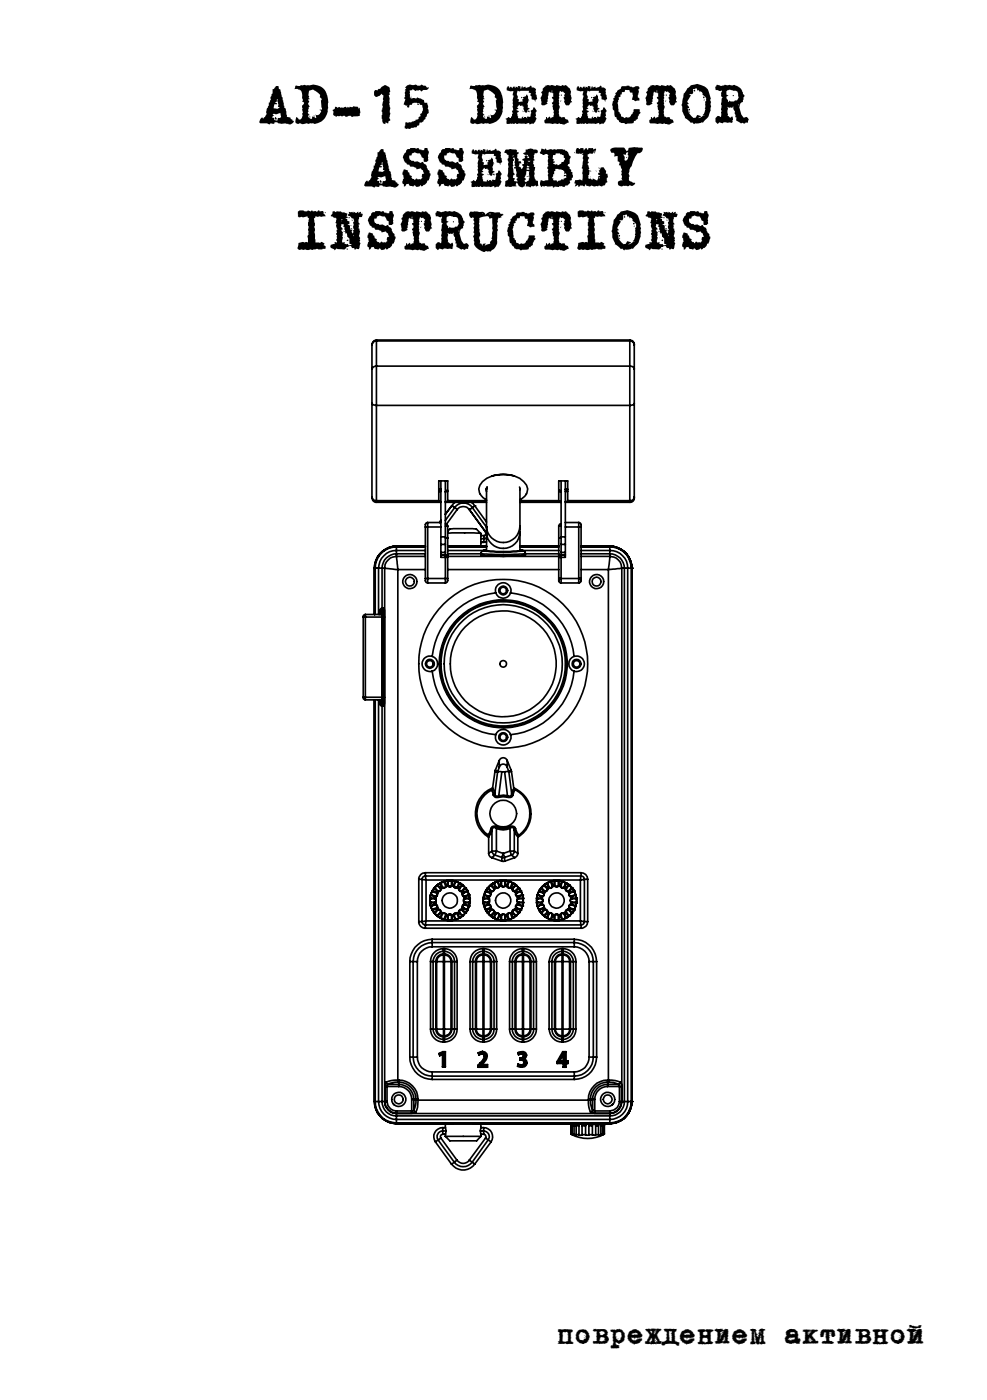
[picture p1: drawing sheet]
<svg xmlns="http://www.w3.org/2000/svg" width="148mm" height="210mm" viewBox="0 0 148 210" stroke-linecap="round" stroke-linejoin="round" font-family="sans-serif">
<defs><g id="words">
<g font-size="8.5">
<text x="38.8" y="18.6">AD-15 DETECTOR</text>
<text x="54.6" y="28.1">ASSEMBLY</text>
<text x="44.1" y="37.5">INSTRUCTIONS</text>
</g>
<text font-size="4.2" x="83.5" y="201.6">повреждением активной</text>
</g></defs>
<g fill="none" stroke="#000" stroke-width=".25">
<path d="M55.8 55.4v5.1M55.8 51.8v3.6M56.4 51a.77 .77 0 0 0-.6 .8M56.4 54.9a.64 .64 0 0 0-.6 .5M56.4 54.9v5.9M56.4 51.1a.66 .66 0 0 0-.6 .7M56.4 51.1v3.8M56.4 51v.1M56.4 51h38M56.4 54.9h38M56.4 51.1h38M94.4 51a.69 .69 0 0 1 .7 .8"/>
<path d="M94.4 54.9v5.9M94.4 54.9a.57 .57 0 0 1 .7 .5M94.4 51.1v3.8M94.4 51.1a.61 .61 0 0 1 .7 .7M94.4 51v.1M95.1 55.4v5.1M95.1 51.8v3.6M55.8 74.5v.1a.71 .71 0 0 0 .6 .7M55.8 60.5a.61 .61 0 0 0 .6 .3M55.8 60.5v14M55.8 74.5a.61 .61 0 0 0 .6 .6M56.4 60.8v14.3"/>
<path d="M56.4 75.1v.2M56.4 75.3h9.7M56.4 60.8h38M56.4 75.1h9.4M63.8 79h.3M63.8 79v7.8M64.1 78.4v.6M64.1 78.4h-.2l-.1 .2v.4M64.1 78.4h2M64.1 79h2M64.1 79v7.8M65.8 75.1v-3h1.3v3"/>
<path d="M65.8 75.1v.1h.3M65.8 73.7h.3M65.8 73.5h.3M65.8 73.4h.3M66.1 78.1l-.2 .3M66.1 72.1v8.4M66.8 78.6a.31 .31 0 0 1 .3 .3M66.8 78.9h.3M66.8 75.3h6.2M66.8 72.1v8.4M66.8 73.7h.3M67.1 73.5l-.2 .1-.1 .2"/>
<path d="M67.1 75.1v.1h-.3M67.1 80l4-.1 1 .1M67.1 79.7a1.04 1.04 0 0 1 1.2-.4h3l.8 .7M67.1 75.1h5.9M67.1 78.9v1.8M67.7 75.9l.5 .2M67.7 75.9h.1M67.7 75.9l-.9 1.2M68.2 76.1a1.62 1.62 0 0 1 2.6 .1M68.2 76.1l.3 .3M68.2 76.1l-1.4 2M68.3 75.3l-.6 .6"/>
<path d="M68.5 76.4a1.15 1.15 0 0 1 1.9 0M68.5 76.4l-1.5 2.2M70.4 76.4h.1M70.4 76.4l2.4 3.4M70.7 75.3l.5 .6M70.8 76.2l-.4 .2M70.8 76.2l2.2 2.9M71.2 75.9h.1M71.2 75.9l-.4 .3M71.2 75.9l1.8 2.4M72.8 79.8a.39 .39 0 0 1-.3 .6M72.8 79.8h.1"/>
<path d="M73 73.3v5.6M73 79.8v2.9M73 78.9a2.51 2.51 0 0 0 2.5 2.5 2.51 2.51 0 0 0 2.5-2.5M73 79.8a2.51 2.51 0 0 0 2.5 2.5 2.51 2.51 0 0 0 2.5-2.5M73 79.7l-.2 .1M73 78.9v.9M73 73.1l-.1 .2 .1 .4M73.1 73.1l-.1 .3M73.8 71.4a2.61 2.61 0 0 0-2 1.9 1.98 1.98 0 0 0 1.2 1.7M73.8 71.4a5.7 5.7 0 0 1 3.3 0M73.8 71.4a6.6 6.6 0 0 1 3.3 0M77.1 71.4a2.77 2.77 0 0 1 2 1.9l-.2 .8"/>
<path d="M77.9 73.1l.1 .1M77.9 73.4h.1M78 73.3v5.6M78 79.8v2.9M78 75.3h6.1M78 78.9v.9M78 75.1h5.8M79 74.1l-.3 .4-.7 .5M83.8 73.5l.2 .1 .1 .2M83.8 75.1v-3h1.3v3M83.8 75.1v.1h.3M83.8 78.9h.3"/>
<path d="M83.8 73.7h.3M83.8 78.9v1.8M84.1 78.6a.31 .31 0 0 0-.3 .3M84.1 72.1v8.4M84.8 75.3h9.6M84.8 73.7h.3M84.8 72.1v8.4M84.8 73.5h.3M84.8 73.4h.3M84.8 78.4h2M84.8 79h2M85.1 75.1v.1h-.3"/>
<path d="M85.1 75.1h9.3M86.8 78.4v.6M86.8 78.4l.3 .1v.5M86.8 79h.3M86.8 79v7.8M87.1 79v7.8M94.4 60.8v14.3M94.4 75.1v.2M95.1 74.5a.65 .65 0 0 1-.7 .8M95.1 60.5a.54 .54 0 0 1-.7 .3M95.1 60.5v14M95.1 74.5a.56 .56 0 0 1-.7 .6"/>
<path d="M54.5 92.6h.3M54.5 92.6v12M54.8 92.2v.4M54.8 92.2l-.3 .1v.3M54.8 92.2h2.5M54.8 92.6v12M54.8 92.6h2.5M56.2 85.2h.1M56.2 85.2v7M56.3 85.2h.5M56.3 85.2v7M56.8 85.2h.5"/>
<path d="M56.8 85.2v7M57 91.7v.2M57 91.5v.7M57 91.6l.1 .3h.2v.3M57 91.6v.6M57 91.5h.3M57 91.6h.3M57.3 91.5l.1-.2h.1l.1 1.3M57.3 91.5v1.1M57.3 91.6v1M57.3 91.6v.2M57.3 91.3h.3v1.3"/>
<path d="M57.3 92.6h.1M57.3 91.3h-.2l-.1 .2M57.3 85.2v6.1M57.3 92.6v12M57.3 85.2h.4M57.3 92.6h.3M57.6 92.6v12M57.6 92.6h.1M57.7 85.2l2 .2M57.7 85.2v80a1.81 1.81 0 0 0 1.7 1.8h32a1.81 1.81 0 0 0 1.8-1.8v-80M59.4 81.9a3.3 3.3 0 0 0-3.2 3.3M59.4 83.5l.3 1.9"/>
<path d="M59.4 83.5a1.81 1.81 0 0 0-1.7 1.7M59.4 83.1a2.17 2.17 0 0 0-2.1 2.1M59.4 82.6a2.71 2.71 0 0 0-2.6 2.6M59.4 82.6v.5M59.4 82v.6M59.4 82a3.2 3.2 0 0 0-3.1 3.2M59.4 81.9h.1M59.4 81.9h4.4M59.4 81.9v.1M59.4 83.1v.4M59.4 83.5h4.4M59.4 83.1h4.4"/>
<path d="M59.4 82.6h4.4M59.4 82h4.4M59.7 85.4h4.1M59.7 85.4v76.6M63.8 86.8h.3M63.8 86.8l.1 .5 .2 .1M64.1 86.8v.6M64.1 86.8h2.7M64.1 87.4h2.7M64.8 98.5a1.17 1.17 0 0 1 .8 1.1 1.17 1.17 0 0 1-.8 1.1M64.8 98.5a1.17 1.17 0 0 0-1.5 1.1 1.17 1.17 0 0 0 1.5 1.1M66.1 80.5v1.2"/>
<path d="M66.1 83.2h.7M66.1 80.5h.7M66.1 81.7v1.9h.7M66.1 81.7h.7M66.1 82.9h.7M66.1 83.3h.7M66.8 80.5v1.2M66.8 82.9v.3M66.8 86.8v.6M66.8 86.8h.3M66.8 83.6h.3M66.8 83.3a.31 .31 0 0 1 .3 .3"/>
<path d="M66.8 83.3v.3M66.8 80.7h.3M66.8 81.7v1.2M66.8 83.2v.1M66.8 83.6v3.2M67.1 83.5h.1M67.1 83.5h16.7M67.1 86.8v.5l-.3 .1M67.1 80.7v2.8M67.1 81.9h5.9M67.1 83.6v3.2M67.1 85.4h16.7"/>
<path d="M67.1 83.1h5M67.1 82.6h5.5M67.1 82h5.9M67.9 81.9h3.1M72.1 83v.3a31.6 31.6 0 0 0 6.7 0v-.3M72.1 80v.8M72.1 80.8v1.1M72.1 83a31.6 31.6 0 0 0 6.7 0M72.1 80.3l.4 .1M72.1 81.3h.4M72.1 80.8h.5M72.5 81.3h.1"/>
<path d="M72.5 80.4l.1 .4M72.6 82.6l.2 .1 2.7 .1-2.6-.1-.4-.1 .4-.1zM72.6 80.8l-.1 .5M72.6 82.5l-.4 .3-.1 .2M73 81.3h-.5M73 80.7l-.4 .1M74.3 88.9a10.8 10.8 0 0 0-9.5 9.6M74.3 88.9a1.17 1.17 0 0 0 1.1 .8 1.17 1.17 0 0 0 1.2-.8M74.3 88.9a1.17 1.17 0 0 1 1.1-1.5 1.17 1.17 0 0 1 1.2 1.5M76.6 88.9a10.7 10.7 0 0 1 9.5 9.6M78 82.5l.4 .1-2.9 .2M78 81.9h5.8"/>
<path d="M78 82h5.8M78.3 82.6h5.5M78.4 82.6l.3 .1 .1 .3M78.8 83.1h5M83.8 86.8h.3M83.8 83.6h.3M83.8 86.8l.1 .5 .2 .1M83.8 80.7v2.8M83.8 80.7h.3M83.8 83.6v3.2M83.8 83.5h.1M84.1 80.5v1.2"/>
<path d="M84.1 82.9v.3M84.1 86.8v.6M84.1 83.3v.3M84.1 83.3a.31 .31 0 0 0-.3 .3M84.1 83.2v.1M84.1 83.2h.7M84.1 80.5h.7M84.1 81.7h.7M84.1 81.7v1.2M84.1 83.6v3.2M84.1 82.9h.7M84.1 86.8h2.7"/>
<path d="M84.1 87.4h2.7M84.1 83.3h.7M84.8 80.5v1.2M84.8 81.7v1.9h-.7M86.1 98.5a1.18 1.18 0 0 0-.8 1.1 1.18 1.18 0 0 0 .8 1.1M86.1 98.5a1.17 1.17 0 0 1 1.5 1.1 1.17 1.17 0 0 1-1.5 1.1M86.8 86.8v.6M86.8 86.8h.3M87.1 86.8v.5l-.3 .1M87.1 81.9h4.3M87.1 85.4h4.1M87.1 83.5h4.3"/>
<path d="M87.1 83.1h4.3M87.1 82.6h4.3M87.1 82h4.3M91.2 85.4v76.6M91.4 81.9a3.3 3.3 0 0 1 3.4 3.3M91.4 83.5l-.2 1.9M91.4 83.5a1.81 1.81 0 0 1 1.8 1.7M91.4 83.1a2.17 2.17 0 0 1 2.2 2.1M91.4 82.6a2.65 2.65 0 0 1 2.7 2.6M91.4 82.6v.5M91.4 82v.6M91.4 82a3.2 3.2 0 0 1 3.3 3.2"/>
<path d="M91.4 81.9h.1M91.4 81.9v.1M91.4 83.1v.4M93.2 85.2l-2 .2M93.2 85.2h.4M93.6 85.2h.5M93.6 85.2v80M94.1 85.2h.6M94.1 85.2v80M94.7 85.2h.1M94.7 85.2v80M94.8 85.2h.1"/>
<path d="M94.8 85.2v80M54.5 104.6a.31 .31 0 0 0 .3 .4M54.5 104.6h.3M54.8 104.6v.4M54.8 105h2.5M54.8 104.6h2.5M56.2 105v60.2M56.3 105v60.2M56.8 105v60.2M57 104.9v.7M57 105v.5M57 105.6l.1 .3h.2"/>
<path d="M57 105.6h.3M57 105.5h.3M57.3 105v.2l-.3 .3M57.3 104.6v.9M57.3 104.6h.1M57.3 105.4v.1M57.3 105.9v59.3M57.3 104.6h.3M57.3 104.6v1M57.6 104.6v.5a.8 .8 0 0 1-.1 .8l-.2-.3M57.6 104.6h.1M57.6 104.6v1.3h-.3"/>
<path d="M64.8 100.7a10.8 10.8 0 0 0 9.5 9.5M73.7 118.5a3.9 3.9 0 0 0-.5 6.7M73.7 118.5l.3 .8M73.7 118.5l.2-.2 .3 .8M73.9 118.2a4.2 4.2 0 0 0-2.6 3.5 4.2 4.2 0 0 0 2 3.9M74 119.3l.3 .3h.6M74.2 119.1l-.2 .2M74.2 119.1l.1 .3h.5M74.2 115.7l-.4 2.7M74.2 115.7l.4 .1M74.3 115.6l-.1 .1M74.3 115.6l.3 .1"/>
<path d="M74.3 110.2a1.18 1.18 0 0 1 1.1-.8 1.18 1.18 0 0 1 1.2 .8M74.3 110.2a1.17 1.17 0 0 0 1.1 1.6 1.17 1.17 0 0 0 1.2-1.6M74.6 115.8l-.4 3.3M74.6 115.7v.1M74.8 119.4l.1 .2M74.8 119.4l.7-.1 .6 .1M74.9 119.6h1.2M74.9 115.1a.61 .61 0 0 1 .6-.5 .61 .61 0 0 1 .6 .5M74.9 114.1a.64 .64 0 0 1 .6-.4 .64 .64 0 0 1 .6 .4M74.9 115.1l-.3 .6M74.9 114.1v1M74.9 114.1l-.6 1.5"/>
<path d="M75.2 115.8h-.6M75.2 115.8l-.4 3.6M75.2 115.8h.5M75.7 115.8h.6M75.7 115.8l.4 3.6M76.1 115.1l.2 .6M76.1 114.1v1M76.1 114.1l.6 1.5M76.1 119.4v.2M76.3 115.7v.1M76.3 115.8l.4 3.3M76.7 115.6v.1"/>
<path d="M76.7 115.6l-.4 .1M76.7 115.7l-.4 .1M76.7 115.7l.3 2.6M76.7 119.1l-.2 .3h-.4M76.7 119.1l.2 .2M76.9 119.3l-.2 .3h-.6M77 118.2a4.2 4.2 0 0 1 2.6 3.5 4.2 4.2 0 0 1-2 3.9M77 118.3l.2 .2-.3 .8M77 118.3l-.3 .8M77.2 118.4a4 4 0 0 1 .5 7M86.1 100.7a10.7 10.7 0 0 1-9.5 9.5M62.8 138.2a.96 .96 0 0 0 1 1"/>
<path d="M62.8 138.2h.5M62.8 131.9h.5M62.8 131.9v6.3M63.3 131.9l.6 .1M63.3 138.2l.1 .4 .4 .1M63.3 131.9v6.3M63.8 131.4l.1 .6M63.8 131.4l-.4 .1-.1 .4M63.8 130.9a.96 .96 0 0 0-1 1M63.8 130.9v.5M63.8 138.7v.5M63.8 138.7h23.3"/>
<path d="M63.8 131.4h23.3M63.8 130.9h23.3M63.8 139.2h23.3M63.9 138.1l-.1 .6M63.9 138.1l-.6 .1M63.9 138.1h23.1M63.9 132v6.1M63.9 132h23.1M64.5 134.7h.7M64.5 135.4l.1 .5M64.5 135.4h.7M64.5 134.7v.1"/>
<path d="M64.5 134.7h.1M64.5 135.4h.1M64.5 134.7v.7M64.5 134.8v.5M64.5 134.8h.1M64.5 134.8h.8M64.5 135.3h.8M64.5 135.3h.1M64.5 135.3v.1M64.6 134.3l-.1 .4M64.6 134.3l.7 .2M64.6 135.9l.1 .1"/>
<path d="M64.6 134.3h.1M64.6 135.9h.1M64.6 135.9l.2 .7M64.7 136v.2l.1 .2M64.7 136h.1M64.7 134.2l.6 .3M64.7 134.2h.1M64.7 134.2l-.1 .1M64.8 136.4h.1M64.8 133.7l-.1 .2v.3M64.8 133.7h.1M64.8 133.7l.7 .3"/>
<path d="M64.8 136.6l.3 .3M64.8 133.6l.7 .3M64.8 133.6v.1M64.8 136.4v.2M64.8 136.6h.1M64.8 133.6h.1M64.8 133.6l-.2 .7M65.1 133.2l-.3 .4M65.1 133.2l.5 .6M65.1 136.9l.1 .1M65.1 136.9h.1M65.1 133.2h.1"/>
<path d="M65.1 136.9l.5 .5M65.2 133.2l.5 .5M65.2 133.2h.1M65.2 137l.3 .3M65.2 137h.1M65.2 133.2h-.1M65.2 135.4l.1 .2M65.2 134.7h.1M65.2 134.7l.1 .1M65.2 135.4h.1M65.3 135.4v.2M65.3 134.7a.51 .51 0 0 1 0 .7"/>
<path d="M65.3 135.3v.1M65.3 134.8l.1 .2-.1 .3M65.3 134.7v.1M65.3 134.8h.1M65.3 135.3h.1M65.3 135.6h.1M65.3 134.5l-.1 .2M65.3 135.6v.1M65.3 135.3l-.1 .1M65.3 135.6l-.7 .3M65.3 134.5v.1M65.3 135.6a.46 .46 0 0 1 .3 .6"/>
<path d="M65.3 134.6v.1M65.3 135.7l.2 .3v.1M65.3 135.7l-.6 .3M65.3 134.5h.1M65.3 135.7h.1M65.5 136.1l.1 .1M65.5 134v.3l-.2 .2M65.5 136.1h.1M65.5 136.1l-.7 .3M65.5 134h.1M65.5 133.9h.1M65.5 136.3l.1 .1"/>
<path d="M65.5 133.9v.1M65.5 136.1v.2M65.5 136.3l-.7 .3M65.5 132.8l-.3 .4M65.5 132.8h.1M65.5 132.8l.6 .5M65.5 137.3h.1M65.5 137.3l.1 .1M65.6 136.2l.1 .2M65.6 133.9a.51 .51 0 0 1-.3 .7M65.6 133.9l-.1 .1M65.6 136.2l-.1 .1"/>
<path d="M65.6 133.8l-.1 .1M65.6 136.4h.1M65.6 136.4l-.5 .5M65.6 132.7l.5 .5M65.6 137.4l.4 .3M65.6 132.7l-.1 .1M65.6 132.7h.1M65.6 137.4h.1M65.6 132.7l-.5 .5M65.6 133.8h.1M65.7 136.4a.48 .48 0 0 1 .4 .5M65.7 133.8l-.1 .1"/>
<path d="M65.7 136.4h.1M65.7 136.4h-.1M65.7 133.7v.1M65.7 136.4l.3 .2 .1 .2M65.7 133.7h.1M65.7 136.4l-.5 .6M65.7 133.7l-.1 .1M66 132.5l-.4 .2M66 132.5l.3 .6M66 137.7h.1M66 132.5h.1M66 137.7l.6 .3"/>
<path d="M66.1 133.3l-.1 .3-.3 .1M66.1 136.8v.1M66.1 133.3h.1M66.1 136.8h.1M66.1 136.8l-.6 .5M66.1 137.7l.5 .2M66.1 137.7h.1M66.1 132.5l.3 .6M66.1 132.5h.1M66.1 136.9l.2 .1M66.1 133.3a.48 .48 0 0 1-.4 .5M66.1 133.2v.1"/>
<path d="M66.1 136.9l-.5 .5M66.1 136.9h.1M66.3 133.1l-.2 .1M66.3 133.1v.1M66.3 137h.1M66.3 133.1h.1M66.3 137l-.3 .7M66.3 137a.46 .46 0 0 1 .7 .2M66.3 133.2l-.2 .1M66.4 137h.3l.2 .2M66.4 133.1l-.1 .1M66.4 137l-.3 .7"/>
<path d="M66.4 137h.1M66.4 133.1h.1M66.6 137.9h.1M66.6 132.3h-.3l-.2 .2M66.6 132.3h.1M66.6 132.3l.3 .7M66.6 137.9v.1M66.6 132.2l.3 .7M66.6 138h.5M66.6 132.2v.1M66.6 132.2h.1M66.6 138h.1"/>
<path d="M66.6 132.2l-.6 .3M66.9 137.2h.1M66.9 133l-.3 .2-.2-.1M66.9 137.2l-.3 .7M66.9 133h.1M66.9 137.2v.1M66.9 137.3h.2M66.9 132.9h.1M66.9 132.9v.1M66.9 137.3l-.3 .7M67 137.2l.1 .1M67 132.9a.51 .51 0 0 1-.7 .3"/>
<path d="M67 132.9l-.1 .1M67 137.2l-.1 .1M67.1 137.3a.51 .51 0 0 1 .7 0M67.1 132.9h-.1M67.1 132.9a.51 .51 0 0 0 .7 0M67.1 137.3h.1M67.1 132.9h.1M67.1 132.8l-.2 .1M67.1 132.8l.1 .1M67.1 132.1l-.5 .1M67.1 132.1v.7M67.1 137.3v.7"/>
<path d="M67.1 132.1h.1M67.1 138h.1M67.1 138h.7M67.1 132.1h.7M67.1 132.8v.1M67.2 137.3l.2-.1 .3 .1M67.2 132.9l.2 .1 .3-.1M67.2 132.1h.5M67.2 132.9h.1M67.2 132.1v.8M67.2 132.1h.1M67.2 138h.5"/>
<path d="M67.2 138h.1M67.2 137.3v.7M67.2 137.3h.1M67.2 137.3h-.1M67.2 138h-.1M67.7 137.3h.1M67.7 132.9h.1M67.7 132.1h.1M67.7 132.1v.8M67.7 137.3v.7M67.7 138h.1M67.8 132.9h.2"/>
<path d="M67.8 132.8v.1M67.8 132.8l.2 .1M67.8 137.3h.1M67.8 132.8l-.1 .1M67.8 137.3v.7M67.8 132.1l.5 .1M67.8 132.1h-.1M67.8 132.1h.1M67.8 138h.1M67.8 132.1v.7M68 137.2l-.2 .1M68 132.9a.46 .46 0 0 0 .6 .3"/>
<path d="M68 132.9l.1 .1M68 137.3h-.2M68 137.2v.1M68 137.3l.3 .7M68 132.9h.1M68.1 137.2h-.1M68.1 133l.1 .1h.3M68.1 137.2l.2 .7M68.1 137.2h.1M68.1 133h.1M68.1 137.2l-.1 .1M68.3 132.2l-.3 .7"/>
<path d="M68.3 138h-.5M68.3 132.2v.1M68.3 132.2h.1M68.3 138h.1M68.3 132.2l.6 .3M68.3 132.3h.3l.2 .2M68.3 132.3l-.2 .7M68.3 132.3h.1M68.3 137.9v.1M68.3 137.9h.1M68.5 137h-.2l-.2 .2M68.5 133.1l.1 .1"/>
<path d="M68.5 137h.1M68.5 137l.3 .7M68.5 133.1h.1M68.5 133.1h.2M68.5 137h.2M68.6 133.2l.2 .1M68.6 137a.42 .42 0 0 0-.6 .2M68.6 137h-.1M68.6 137h.1M68.7 133.1l-.1 .1M68.7 133.1l.1 .1M68.7 137l.2 .7"/>
<path d="M68.8 133.3a.48 .48 0 0 0 .5 .5M68.8 136.9l-.2 .1M68.8 133.3h.1M68.8 136.9h.1M68.8 137.7l-.5 .2M68.8 137.7h.1M68.8 132.5h.1M68.8 132.5l-.3 .6M68.8 136.9l-.1 .1M68.8 133.2v.1M68.8 136.9l.5 .5M68.8 133.3l.1 .3 .3 .1"/>
<path d="M68.8 136.8v.1M68.8 136.8l.6 .5M68.8 136.8h.1M68.9 132.5l-.2 .6M68.9 132.5l.4 .2M68.9 132.5h.1M68.9 137.7h.1M68.9 137.7l-.6 .3M69.2 133.7l.1 .1M69.2 136.4l-.3 .2-.1 .2M69.2 136.4h.1M69.2 136.4l.5 .6"/>
<path d="M69.2 133.7h.1M69.3 133.8l.1 .1M69.3 136.4a.48 .48 0 0 0-.5 .5M69.3 136.4h-.1M69.3 136.4h.1M69.3 133.8h.1M69.3 132.7l-.5 .5M69.3 136.4l.5 .5M69.3 137.4l-.4 .3M69.3 132.7l.1 .1M69.3 132.7h.1M69.3 137.4h.1"/>
<path d="M69.3 132.7l.5 .5M69.4 133.9a.46 .46 0 0 0 .2 .7M69.4 136.2l-.1 .2M69.4 133.9v.1M69.4 137.3h.1M69.4 132.8l.3 .4M69.4 132.8l-.6 .5M69.4 132.8h.1M69.4 136.2v.1M69.4 137.3l-.1 .1M69.4 136.1v.1M69.4 134v.2l.2 .3"/>
<path d="M69.4 134h.1M69.4 136.1l.7 .3M69.4 136.1h.1M69.4 136.3l-.1 .1M69.4 133.9h.1M69.4 136.1v.2M69.4 136.3l.7 .3M69.6 135.7l-.2 .3v.1M69.6 134.5v.1M69.6 134.5h.1M69.6 135.7h.1M69.6 135.7l.7 .3"/>
<path d="M69.6 134.6v.1M69.6 135.6a.42 .42 0 0 0-.2 .6M69.6 135.6v.1M69.6 135.6h.1M69.6 134.7a.51 .51 0 0 0 0 .7M69.6 135.4v.2M69.6 134.7v.1M69.6 134.8l-.1 .2 .1 .3M69.6 135.3v.1M69.6 135.3h.8M69.6 135.3h.1M69.6 134.8h.1"/>
<path d="M69.6 134.8h.8M69.6 134.7h.1M69.6 135.4h.1M69.6 135.3l.1 .1M69.7 134.5v.2M69.7 134.5l-.1 .1M69.7 135.6l-.1 .1M69.7 135.6l.6 .3M69.7 137l-.3 .3M69.7 137h.1M69.7 133.2h.1M69.7 133.2l-.5 .5"/>
<path d="M69.7 135.4v.2M69.7 134.7l-.1 .1M69.7 135.4h.7M69.7 134.7h.7M69.8 133.2l-.5 .6M69.8 133.2l.3 .4M69.8 136.9l-.1 .1M69.8 136.9h.1M69.8 133.2h.1M69.8 136.9l-.5 .5M70.1 133.7l.2 .5M70.1 133.7l-.7 .3"/>
<path d="M70.1 133.7h.1M70.1 136.4h.1M70.1 136.6l-.3 .3M70.1 133.6l-.7 .3M70.1 136.4v.2M70.1 133.6v.1M70.1 136.6h.1M70.1 133.6h.1M70.1 133.6l.2 .7M70.3 134.2h.1M70.3 134.2l-.7 .3M70.3 136l-.1 .2-.1 .2"/>
<path d="M70.3 136h.1M70.3 134.2v.1M70.3 134.3l.1 .4M70.3 134.3l-.6 .2M70.3 135.9v.1M70.3 135.9h.1M70.3 134.3h.1M70.3 135.9l-.2 .7M70.4 134.8v.5M70.4 135.3h.1M70.4 134.8h.1M70.4 135.3v.1"/>
<path d="M70.4 135.4l-.1 .5M70.4 134.7v.1M70.4 134.7h.1M70.4 135.4h.1M70.4 134.7v.7M72.5 135.4l.1 .5M72.5 134.7v.1M72.5 134.7v.7M72.5 134.7h.1M72.5 135.4h.1M72.5 134.7h.7M72.5 135.4h.7"/>
<path d="M72.5 134.8v.5M72.5 134.8h.1M72.5 134.8h.8M72.5 135.3h.8M72.5 135.3h.1M72.5 135.3v.1M72.6 134.3l-.1 .4M72.6 134.3l.6 .2M72.6 135.9v.1M72.6 134.3h.1M72.6 135.9h.1M72.6 135.9l.2 .7"/>
<path d="M72.6 134.2l.7 .3M72.6 134.2h.1M72.6 136l.2 .4M72.6 136h.1M72.6 134.2v.1M72.8 133.7l-.2 .5M72.8 133.7h.1M72.8 133.7l.7 .3M72.8 136.4h.1M72.8 136.6l.3 .3M72.8 133.6l.7 .3M72.8 133.6v.1"/>
<path d="M72.8 136.4v.2M72.8 136.6h.1M72.8 133.6h.1M72.8 133.6l-.2 .7M73.1 133.2l-.3 .4M73.1 133.2l.5 .6M73.1 136.9l.1 .1M73.1 136.9h.1M73.1 133.2h.1M73.1 136.9l.5 .5M73.2 133.2l.5 .5M73.2 133.2h.1"/>
<path d="M73.2 137l.4 .3M73.2 137h.1M73.2 134.7h.1M73.2 135.4v.2M73.2 135.4h.1M73.2 134.7l.1 .1M73.2 133.2h-.1M73.2 134.5v.2M73.2 134.5l.1 .1M73.2 135.6h.1M73.2 135.6l.1 .1M73.2 135.6l-.6 .3"/>
<path d="M73.3 135.4v.2M73.3 134.7a.51 .51 0 0 1 0 .7M73.3 135.3v.1M73.3 134.8l.1 .2-.1 .3M73.3 134.7v.1M73.3 134.8h.1M73.3 135.3h.1M73.3 135.3l-.1 .1M73.3 128a.74 .74 0 0 0 .4 .6M73.3 125.4v2.6M73.3 135.6a.42 .42 0 0 1 .3 .6M73.3 134.6v.1"/>
<path d="M73.3 135.6v.1M73.3 135.7l.3 .3-.1 .1M73.3 134.5v.1M73.3 134.5h.1M73.3 135.7l-.7 .3M73.3 134.5h-.1M73.3 135.7h.1M73.5 136.1l.1 .1M73.5 134l.1 .2-.3 .3M73.5 134h.1M73.5 136.1h.1M73.5 136.1l-.7 .3"/>
<path d="M73.5 136.3l.1 .1M73.5 133.9h.1M73.5 133.9v.1M73.5 136.1v.2M73.5 136.3l-.7 .3M73.6 136.2l.1 .2M73.6 133.9a.46 .46 0 0 1-.3 .7M73.6 133.9l-.1 .1M73.6 132.8l-.4 .4M73.6 132.8h.1M73.6 132.8l.5 .5M73.6 137.3h.1"/>
<path d="M73.6 136.2l-.1 .1M73.6 137.3v.1M73.6 133.8l-.1 .1M73.6 136.4h.1M73.6 136.4l-.5 .5M73.6 132.7l.5 .5M73.6 137.4l.4 .3M73.6 132.7v.1M73.6 132.7h.1M73.6 137.4h.1M73.6 132.7l-.5 .5M73.6 124.3l-.2 .6-.2 .3"/>
<path d="M73.6 124.3l.2 .2M73.6 133.8h.1M73.7 136.4a.48 .48 0 0 1 .5 .5M73.7 133.8l-.1 .1M73.7 136.4h.1M73.7 136.4h-.1M73.7 133.7v.1M73.7 136.4l.3 .2 .1 .2M73.7 133.7h.1M73.7 136.4l-.5 .6M73.7 133.7l-.1 .1M73.7 128.6l1.5 .6"/>
<path d="M73.8 127.7h.6M73.8 127.7l.2 .4 .2 .2M73.8 124.5l-.5 1-.1-.3M73.8 124.5v3.2M73.8 127.7l-.5 .3M74 132.5l-.4 .2M74 132.5l.3 .6M74 137.7h.1M74 132.5h.1M74 137.7l.6 .3M74.1 133.3l-.1 .3-.3 .1M74.1 136.8l.1 .1"/>
<path d="M74.1 133.3h.1M74.1 136.8h.1M74.1 136.8l-.5 .5M74.1 136.8v.1M74.1 137.7l.2 .2h.3M74.1 137.7h.1M74.1 132.5l.3 .6M74.1 132.5h.1M74.1 136.9l.2 .1M74.1 133.2l.1 .1M74.1 133.2v.1M74.1 136.9l-.5 .5"/>
<path d="M74.2 136.9l.1 .1M74.2 133.3a.48 .48 0 0 1-.5 .5M74.2 133.3h-.1M74.2 136.9h-.1M74.2 128.3l1 .3M74.2 128.3l-.5 .3M74.3 133.1l-.2 .1M74.3 133.1v.1M74.3 137h.1M74.3 133.1h.1M74.3 137l-.3 .7M74.3 137a.42 .42 0 0 1 .6 .2"/>
<path d="M74.3 133.2l-.1 .1M74.4 137h.2l.2 .2M74.4 133.1l-.1 .1M74.4 137l-.3 .7M74.4 137h.1M74.4 133.1h.1M74.4 124.2a2.24 2.24 0 0 0 2.1 0M74.4 124.2l-.4-.1-.2 .4M74.4 127.7l-.2 .6M74.4 124.2v3.5M74.4 127.7l1.1 .3M74.5 124a2.09 2.09 0 0 0 1.9 0"/>
<path d="M74.5 124h-.6l-.3 .3M74.5 124l-.1 .2M74.6 137.9h.1M74.6 132.3h-.3l-.2 .2M74.6 132.3h.1M74.6 132.3l.3 .7M74.6 137.9v.1M74.6 138h.5M74.6 132.2l.3 .7M74.6 132.2v.1M74.6 138h.1M74.6 132.2h.1"/>
<path d="M74.6 132.2l-.6 .3M74.8 137.2h.1M74.8 133l-.2 .2-.2-.1M74.8 133h.1M74.9 137.2l-.3 .7M74.9 137.2v.1M74.9 137.2l.2 .1M74.9 132.9a.46 .46 0 0 1-.6 .3M74.9 132.9l-.1 .1M74.9 132.9h.1M74.9 137.3h.2M74.9 132.9v.1"/>
<path d="M74.9 137.3l-.3 .7M75.1 137.3a.51 .51 0 0 1 .7 0M75.1 132.9h-.2M75.1 132.9a.51 .51 0 0 0 .7 0M75.1 132.9h.1M75.1 137.3h.1M75.1 132.8l-.2 .1M75.1 132.8l.1 .1M75.1 137.3v.7M75.1 132.1l-.5 .1M75.1 132.1v.7M75.1 132.1h.1"/>
<path d="M75.1 138h.1M75.1 138h.7M75.1 132.1h.7M75.1 132.8v.1M75.2 132.9l.2 .1 .3-.1M75.2 137.3l.2-.1 .3 .1M75.2 132.1h.5M75.2 132.9h.1M75.2 132.1v.8M75.2 132.1h.1M75.2 138h.5M75.2 138h.1"/>
<path d="M75.2 137.3v.7M75.2 137.3h.1M75.2 137.3h-.1M75.2 138h-.1M75.2 128.6h.5M75.2 129.2h.5M75.2 128.6v.6M75.5 128l.2 .6M75.5 128l-.3 .6M75.7 128.6v.6M75.7 132.9h.1M75.7 137.3h.1"/>
<path d="M75.7 132.1h.1M75.7 132.1v.8M75.7 137.3v.7M75.7 138h.1M75.8 132.9h.2M75.8 137.3h.1M75.8 132.8v.1M75.8 132.8l.2 .1M75.8 132.8l-.1 .1M75.8 137.3v.7M75.8 132.1v.7M75.8 132.1l.5 .1"/>
<path d="M75.8 132.1h-.1M75.8 138h.1M75.8 132.1h.1M76 137.2l-.2 .1M76 132.9a.51 .51 0 0 0 .6 .3M76 132.9l.1 .1M76 137.2v.1M76 137.3h-.2M76 137.3l.3 .7M76 132.9h.1M76.1 137.2h-.1M76.1 133l.1 .1h.3"/>
<path d="M76.1 133h.1M76.1 137.2l.2 .7M76.1 137.2h.1M76.1 137.2l-.1 .1M76.3 138h-.5M76.3 132.2l-.3 .7M76.3 132.2v.1M76.3 138h.1M76.3 132.2h.1M76.3 132.2l.6 .3M76.3 132.3h.3l.2 .2M76.3 132.3l-.2 .7"/>
<path d="M76.3 132.3h.1M76.3 137.9v.1M76.3 137.9h.1M76.4 124h.6l.3 .3M76.4 124l.1 .2M76.5 124.2l.4-.1 .2 .4M76.5 127.7h.6M76.5 127.7l.2 .6M76.5 127.7l-1 .3M76.5 124.2v3.5M76.5 137h-.2l-.2 .2M76.5 133.1l.1 .1"/>
<path d="M76.5 133.1h.1M76.5 137h.1M76.5 137l.3 .7M76.5 133.1h.2M76.5 137h.2M76.6 133.2l.2 .1M76.6 137a.46 .46 0 0 0-.6 .2M76.6 137h-.1M76.6 137h.1M76.7 133.1l-.1 .1M76.7 133.1l.1 .1M76.7 137l.2 .7"/>
<path d="M76.7 128.3l-1 .3M76.7 128.3l.5 .3M76.8 133.3a.48 .48 0 0 0 .5 .5M76.8 136.9l-.2 .1M76.8 133.3h.1M76.8 136.9h.1M76.8 136.9l-.1 .1M76.8 133.2v.1M76.8 136.9l.5 .5M76.8 132.5h.1M76.8 132.5l-.3 .6M76.8 137.7l-.5 .2"/>
<path d="M76.8 137.7h.1M76.8 133.3l.2 .4h.2M76.8 136.8v.1M76.8 136.8l.6 .5M76.8 136.8h.1M76.9 132.5l-.2 .6M76.9 132.5l.4 .2M76.9 132.5h.1M76.9 137.7h.1M76.9 137.7l-.6 .3M77.1 127.7a.63 .63 0 0 1-.4 .6M77.1 124.5l.2 .6 .3 .4"/>
<path d="M77.1 124.5v3.2M77.1 127.7l.5 .3M77.2 133.7l.1 .1M77.2 136.4l-.3 .2-.1 .2M77.2 133.7h.1M77.2 136.4h.1M77.2 136.4l.5 .6M77.2 128.6l-1.5 .6M77.3 133.8v.1M77.3 136.4a.48 .48 0 0 0-.5 .5M77.3 136.4h-.1M77.3 136.4h.1"/>
<path d="M77.3 133.8h.1M77.3 133.8l.1 .1M77.3 132.7l-.5 .5M77.3 137.4l-.4 .3M77.3 136.4l.5 .5M77.3 132.7l.1 .1M77.3 132.7h.1M77.3 137.4h.1M77.3 132.7l.5 .5M77.3 124.3l.5 .9-.2 .3M77.3 124.3l-.2 .2M77.3 133.9a.51 .51 0 0 0 .3 .7"/>
<path d="M77.3 136.2v.2M77.3 133.9l.1 .1M77.3 136.2l.1 .1M77.4 132.8l.3 .4M77.4 132.8l-.6 .5M77.4 132.8h.1M77.4 137.3h.1M77.4 137.3l-.1 .1M77.4 134v.2l.2 .3M77.4 136.1l-.1 .1M77.4 134h.1M77.4 136.1l.7 .3"/>
<path d="M77.4 136.1h.1M77.4 136.3l-.1 .1M77.4 133.9h-.1M77.4 136.1v.2M77.4 133.9v.1M77.4 136.3l.7 .3M77.6 134.5v.1M77.6 135.7l-.2 .1v.3M77.6 134.5h.1M77.6 135.7h.1M77.6 135.7l.6 .3M77.6 134.6v.1"/>
<path d="M77.6 135.6a.46 .46 0 0 0-.3 .6M77.6 135.6v.1M77.6 135.6h.1M77.6 134.7a.51 .51 0 0 0 0 .7M77.6 135.4v.2M77.6 134.7v.1M77.6 134.8l-.1 .2 .1 .3M77.6 135.3v.1M77.6 135.3h.8M77.6 135.3h.1M77.6 134.8h.1M77.6 134.8h.8"/>
<path d="M77.6 134.5l.1 .2M77.6 135.4h.1M77.6 135.3l.1 .1M77.6 135.6l.8 .3M77.6 128a.74 .74 0 0 1-.4 .6M77.6 134.7h.1M77.6 125.5v2.5M77.7 135.4l-.1 .2M77.7 134.7l-.1 .1M77.7 135.4h.7M77.7 134.7h.7M77.7 133.2h.1"/>
<path d="M77.7 133.2l-.5 .5M77.7 137l-.3 .3M77.7 137h.1M77.8 133.2l-.5 .6M77.8 133.2l.3 .4M77.8 136.9l-.1 .1M77.8 136.9h.1M77.8 133.2h.1M77.8 136.9l-.5 .5M78.1 133.7l.1 .2v.3M78.1 133.7l-.7 .3M78.1 133.7h.1"/>
<path d="M78.1 136.4h.1M78.1 136.6l-.3 .3M78.1 133.6l-.7 .3M78.1 136.4v.2M78.1 133.6v.1M78.1 136.6h.1M78.1 133.6h.1M78.1 133.6l.3 .7M78.2 134.2h.1M78.2 134.2l-.6 .3M78.2 136v.2l-.1 .2M78.2 136h.1"/>
<path d="M78.2 134.2l.2 .1M78.4 134.3v.4M78.4 134.3l-.8 .2M78.4 135.9l-.2 .1M78.4 135.9h.1M78.4 134.3h.1M78.4 135.9l-.3 .7M78.4 134.8v.5M78.4 135.3h.1M78.4 134.8h.1M78.4 135.3v.1M78.4 135.4v.5"/>
<path d="M78.4 134.7v.1M78.4 135.4h.1M78.4 134.7h.1M78.4 134.7v.7M80.5 134.7h.7M80.5 135.4l.1 .5M80.5 135.4h.7M80.5 134.7v.1M80.5 134.7h.1M80.5 135.4h.1M80.5 134.7v.7M80.5 134.8v.5"/>
<path d="M80.5 134.8h.1M80.5 134.8h.7M80.5 135.3h.7M80.5 135.3h.1M80.5 135.3v.1M80.6 134.3l-.1 .4M80.6 134.3l.6 .2M80.6 135.9v.1M80.6 134.3h.1M80.6 135.9h.1M80.6 135.9l.3 .7M80.6 136l.1 .2 .2 .2"/>
<path d="M80.6 136h.1M80.6 134.2l.7 .3M80.6 134.2h.1M80.6 134.2v.1M80.9 136.4h.1M80.9 133.7l-.2 .2-.1 .3M80.9 133.7h.1M80.9 133.7l.6 .3M80.9 136.6l.2 .3M80.9 133.6l.6 .3M80.9 133.6v.1M80.9 136.4v.2"/>
<path d="M80.9 136.6h.1M80.9 133.6h.1M80.9 133.6l-.3 .7M81.1 133.2l-.2 .4M81.1 133.2l.5 .6M81.1 136.9l.1 .1M81.1 136.9h.1M81.1 133.2h.1M81.1 136.9l.5 .5M81.2 133.2l.5 .5M81.2 133.2h.1M81.2 137l.4 .3"/>
<path d="M81.2 137h.1M81.2 134.7h.1M81.2 135.4v.2M81.2 135.4h.1M81.2 134.7v.1M81.2 133.2h-.1M81.2 135.3h.1M81.2 134.5v.2M81.2 135.6h.1M81.2 135.6l.1 .1M81.2 135.3v.1M81.2 135.6l-.6 .3"/>
<path d="M81.2 134.8h.1M81.2 134.5l.1 .1M81.3 135.4v.2M81.3 134.7a.51 .51 0 0 1 0 .7M81.3 135.3v.1M81.3 134.8l.1 .3-.1 .2M81.3 134.7v.1M81.3 135.6a.48 .48 0 0 1 .3 .6M81.3 134.6v.1M81.3 135.6l.1 .1M81.3 135.7l-.7 .3M81.3 135.7h.1"/>
<path d="M81.3 134.5h-.1M81.3 134.5h.1M81.4 135.7l.2 .3-.1 .1M81.4 134.5l-.1 .1M81.5 136.1l.1 .1M81.5 134l.1 .2-.2 .3M81.5 136.1h.1M81.5 136.1l-.6 .3M81.5 134h.1M81.5 133.9h.1M81.5 136.3l.1 .1M81.5 133.9v.1"/>
<path d="M81.5 136.1v.2M81.5 136.3l-.6 .3M81.6 136.2l.1 .2M81.6 133.9a.54 .54 0 0 1-.3 .7M81.6 133.9l-.1 .1M81.6 132.8l-.4 .4M81.6 132.8h.1M81.6 132.8l.5 .5M81.6 137.3h.1M81.6 137.3v.1M81.6 136.2l-.1 .1M81.6 133.8l-.1 .1"/>
<path d="M81.6 133.8h.1M81.6 136.4h.1M81.6 136.4l-.5 .5M81.6 137.4l.4 .3M81.6 132.7l.5 .5M81.6 132.7v.1M81.6 137.4h.1M81.6 132.7h.1M81.6 132.7l-.5 .5M81.7 136.4a.48 .48 0 0 1 .5 .5M81.7 133.8l-.1 .1M81.7 136.4h.1"/>
<path d="M81.7 136.4h-.1M81.7 133.7v.1M81.7 136.4l.3 .2 .1 .2M81.7 133.7h.1M81.7 136.4l-.5 .6M81.7 133.7l-.1 .1M82 132.5l-.4 .2M82 132.5l.3 .6M82 137.7h.1M82 132.5h.1M82 137.7l.7 .3M82.1 133.3l-.1 .3-.3 .1"/>
<path d="M82.1 136.8l.1 .1M82.1 137.7l.4 .2M82.1 137.7h.1M82.1 133.3h.1M82.1 132.5l.3 .6M82.1 132.5h.1M82.1 136.8h.1M82.1 136.8l-.5 .5M82.1 136.8v.1M82.1 136.9l.2 .1M82.1 133.2l.1 .1M82.1 133.2v.1"/>
<path d="M82.1 136.9l-.5 .5M82.2 136.9l.1 .1M82.2 133.3a.48 .48 0 0 1-.5 .5M82.2 133.3h-.1M82.2 136.9h-.1M82.3 133.1l-.2 .1M82.3 133.1v.1M82.3 137h.1M82.3 133.1h.1M82.3 137l-.3 .7M82.3 137a.42 .42 0 0 1 .6 .2M82.3 133.2l-.1 .1"/>
<path d="M82.4 137l-.3 .7M82.4 133.1h.1M82.4 137h.1M82.4 137h.2l.2 .2M82.4 133.1l-.1 .1M82.5 137.9h.1M82.5 132.3h-.2l-.2 .2M82.5 132.3h.1M82.5 132.3l.3 .7M82.5 137.9l.2 .1M82.7 138h.4M82.7 132.2l.2 .7"/>
<path d="M82.7 132.2l-.2 .1M82.7 138h.1M82.7 132.2h.1M82.7 132.2l-.7 .3M82.8 137.2h.1M82.8 133l-.2 .2-.2-.1M82.8 137.2l-.3 .7M82.8 133h.1M82.8 137.2l.1 .1M82.9 137.2l.2 .1M82.9 132.9a.46 .46 0 0 1-.6 .3M82.9 132.9l-.1 .1"/>
<path d="M82.9 132.9h.1M82.9 137.3h.2M82.9 137.2v.1M82.9 137.3l-.2 .7M83.1 132.8l-.2 .1M83.1 132.8l.1 .1M83.1 137.3v.7M83.1 132.1l-.4 .1M83.1 132.1v.7M83.1 132.1h.1M83.1 138h.1M83.1 138h.7"/>
<path d="M83.1 132.1h.7M83.1 132.8v.1M83.1 137.3a.51 .51 0 0 1 .7 0M83.1 132.9h-.2M83.1 132.9a.51 .51 0 0 0 .7 0M83.1 137.3h.1M83.1 132.9h.1M83.2 137.3l.2-.1 .3 .1M83.2 132.9l.2 .1 .3-.1M83.2 132.1h.5M83.2 132.9h.1M83.2 132.1v.8"/>
<path d="M83.2 132.1h.1M83.2 138h.5M83.2 138h.1M83.2 137.3v.7M83.2 137.3h.1M83.2 137.3h-.1M83.2 138h-.1M83.7 137.3h.1M83.7 132.9h.1M83.7 132.1h.1M83.7 132.1v.8M83.7 137.3v.7"/>
<path d="M83.7 138h.1M83.8 132.9h.2M83.8 137.3h.1M83.8 132.8v.1M83.8 132.8l.2 .1M83.8 132.8l-.1 .1M83.8 132.1v.7M83.8 132.1l.4 .1M83.8 137.3v.7M83.8 132.1h-.1M83.8 132.1h.1M83.8 138h.1"/>
<path d="M84 137.2l-.2 .1M84 132.9a.51 .51 0 0 0 .6 .3M84 132.9l.1 .1M84 137.3h-.2M84 137.2v.1M84 137.3l.2 .7M84 132.9h.1M84.1 137.2h-.1M84.1 133l.1 .1h.3M84.1 137.2l.2 .7M84.1 137.2h.1M84.1 133h.1"/>
<path d="M84.1 137.2l-.1 .1M84.2 132.2l-.2 .7M84.2 138h-.4M84.2 132.2l.1 .1M84.2 132.2h.1M84.2 138h.1M84.2 132.2l.7 .3M84.3 132.3h.4l.1 .2M84.3 132.3l-.2 .7M84.3 132.3h.1M84.3 137.9l-.1 .1M84.3 137.9h.1"/>
<path d="M84.5 137h-.2l-.2 .2M84.5 133.1l.1 .1M84.5 137h.1M84.5 137l.3 .7M84.5 133.1h.1M84.5 133.1h.2M84.5 137h.2M84.6 133.2l.2 .1M84.6 137a.46 .46 0 0 0-.6 .2M84.6 137h-.1M84.6 137h.1M84.7 133.1l-.1 .1"/>
<path d="M84.7 133.1l.1 .1M84.7 137l.2 .7M84.8 133.3a.44 .44 0 0 0 .5 .5M84.8 136.9l-.2 .1M84.8 133.3h.1M84.8 136.9h.1M84.8 136.9l-.1 .1M84.8 133.2v.1M84.8 136.9l.5 .5M84.8 137.7l-.5 .2M84.8 137.7h.1M84.8 132.5h.1"/>
<path d="M84.8 132.5l-.3 .6M84.8 133.3a.31 .31 0 0 0 .4 .4M84.8 136.8v.1M84.8 136.8l.5 .5M84.8 136.8h.1M84.9 132.5l-.2 .6M84.9 132.5l.4 .2M84.9 132.5h.1M84.9 137.7h.1M84.9 137.7l-.7 .3M85.2 133.7l.1 .1M85.2 136.4a.31 .31 0 0 0-.4 .4"/>
<path d="M85.2 136.4h.1M85.2 133.7h.1M85.2 136.4l.5 .6M85.3 133.8v.1M85.3 136.4a.44 .44 0 0 0-.5 .5M85.3 136.4h-.1M85.3 136.4h.1M85.3 133.8h.1M85.3 133.8l.1 .1M85.3 136.4l.5 .5M85.3 132.7l-.5 .5M85.3 137.4l-.4 .3"/>
<path d="M85.3 132.7v.1M85.3 132.7h.1M85.3 137.4h.1M85.3 132.7l.5 .5M85.3 133.9a.51 .51 0 0 0 .3 .7M85.3 136.2v.2M85.3 133.9l.1 .1M85.3 137.3h.1M85.3 132.8l.4 .4M85.3 132.8l-.5 .5M85.3 132.8h.1M85.3 136.2l.1 .1"/>
<path d="M85.3 137.3v.1M85.4 136.1l-.1 .1M85.4 134v.3l.2 .2M85.4 136.1h.1M85.4 136.3l-.1 .1M85.4 133.9v.1M85.4 136.3l.7 .3M85.4 134h.1M85.4 133.9h-.1M85.4 136.1l.7 .3M85.4 136.1v.2M85.6 135.7l-.2 .2v.2"/>
<path d="M85.6 134.5v.1M85.6 135.7h.1M85.6 135.7l.7 .3M85.6 134.5h.1M85.6 134.6l.1 .1M85.6 135.6a.46 .46 0 0 0-.3 .6M85.6 135.6v.1M85.6 135.6h.1M85.7 134.7a.44 .44 0 0 0 0 .7M85.7 135.4l-.1 .2M85.7 134.7v.1M85.7 134.8l-.2 .2 .2 .3"/>
<path d="M85.7 135.3v.1M85.7 135.3h.7M85.7 135.3h.1M85.7 134.8h.1M85.7 134.8h.7M85.7 135.4h.1M85.7 134.5v.2M85.7 134.5l-.1 .1M85.7 135.6l-.1 .1M85.7 135.6l.6 .3M85.7 134.7h.1M85.7 137l-.4 .3"/>
<path d="M85.7 137h.1M85.7 133.2h.1M85.7 133.2l-.5 .5M85.7 135.4v.2M85.7 134.7h.7M85.7 135.4h.7M85.8 133.2l-.5 .6M85.8 133.2l.3 .4M85.8 136.9l-.1 .1M85.8 136.9h.1M85.8 133.2h.1M85.8 136.9l-.5 .5"/>
<path d="M86.1 136.4h.1M86.1 133.7l.2 .3v.2M86.1 133.7l-.7 .3M86.1 133.7h.1M86.1 136.6l-.3 .3M86.1 133.6l-.7 .3M86.1 136.4v.2M86.1 133.6v.1M86.1 136.6h.1M86.1 133.6h.1M86.1 133.6l.3 .7M86.3 136v.2l-.2 .2"/>
<path d="M86.3 136h.1M86.3 134.2h.1M86.3 134.2l-.7 .3M86.3 134.2v.1M86.3 134.2l.1 .1M86.3 134.3l.1 .4M86.3 134.3l-.6 .2M86.3 135.9v.1M86.3 134.3h.1M86.3 135.9h.1M86.4 134.3v.4M86.4 135.9l-.1 .1"/>
<path d="M86.4 135.9l-.3 .7M86.4 134.8v.5M86.4 135.3h.1M86.4 134.8h.1M86.4 135.3v.1M86.4 135.4l-.1 .5M86.4 134.7v.1M86.4 134.7h.1M86.4 135.4h.1M86.4 135.4v.5M86.4 134.7v.7M87 138.1l.1 .6"/>
<path d="M87 138.1l.6 .1M87 132v6.1M87.1 131.4l-.1 .6M87.1 131.4l.4 .1 .1 .4M87.1 130.9a.96 .96 0 0 1 1 1M87.1 130.9v.5M87.1 138.7v.5M87.6 131.9l-.6 .1M87.6 138.2l-.1 .4-.4 .1M87.6 131.9v6.3M87.6 138.2h.5M87.6 131.9h.5"/>
<path d="M88.1 138.2a.96 .96 0 0 1-1 1M88.1 131.9v6.3M61.5 158.6a3.3 3.3 0 0 0 3.3 3.3M61.5 144.2h.4M61.5 158.6h.4M61.5 144.2v14.4M61.9 158.6h.7M61.9 144.2h.7M61.9 158.6a2.89 2.89 0 0 0 2.9 2.8M61.9 144.2v14.4M62.6 158.6a2.17 2.17 0 0 0 2.2 2.2M62.6 144.2v14.4"/>
<path d="M64.6 144.2h.3M64.6 154.4h.3M64.6 154.4a1.93 1.93 0 0 0 1.9 1.9M64.6 144.2v10.2M64.8 142a2.23 2.23 0 0 0-2.2 2.2M64.8 141.4a2.89 2.89 0 0 0-2.9 2.8M64.8 141.4v.6M64.8 140.9a3.4 3.4 0 0 0-3.3 3.3M64.8 142h21.3M64.8 141.4h21.3M64.8 140.9v.5M64.8 140.9h21.3"/>
<path d="M64.9 154.4a1.57 1.57 0 0 0 1.6 1.5M64.9 154.4h.5M64.9 144.2h.5M64.9 144.2v10.2M65.4 154.4a1.09 1.09 0 0 0 1.1 1.1M65.4 144.2v10.2M65.5 144.2h1M65.5 154.4a1.09 1.09 0 0 0 1 1M65.5 154.4h1M65.5 144.2v10.2M65.8 158l.2 .1M65.8 158l.1 .4"/>
<path d="M66 158.1v.1M66 158.2l-.1 .2M66.3 158v.1M66.3 158.1h.1M66.3 158h.2M66.3 158l-.3 .2M66.3 158.1l-.4 .3M66.4 158.1v1.9M66.4 157.8v.1M66.4 157.8l-.6 .2M66.4 157.8h.4M66.4 157.9h.2"/>
<path d="M66.4 157.9l-.4 .2M66.5 158l-.1 .1M66.5 159.9l-.1 .1M66.5 159.9h.1M66.5 158v1.9M66.5 154.4v1M66.5 143.3v.9M66.5 143.3a1.02 1.02 0 0 0-1 .9M66.5 155.5v.4M66.5 155.9v.4M66.5 143.1a1.09 1.09 0 0 0-1.1 1.1M66.5 142.7a1.57 1.57 0 0 0-1.6 1.5"/>
<path d="M66.5 142.7v.4M66.5 142.3a1.93 1.93 0 0 0-1.9 1.9M66.5 142.3v.4M66.5 143.3h.1M66.5 144.2h.1M66.5 154.4h.1M66.5 155.4h.1M66.5 144.2v10.2M66.5 155.9h.1M66.5 156.3h.1M66.5 143.1h.1M66.5 142.7h.1"/>
<path d="M66.5 155.5h.1M66.5 142.3h.1M66.6 154.4v1M66.6 144.2h1M66.6 154.4h1M66.6 143.3v.9M66.6 143.3a.96 .96 0 0 1 1 .9M66.6 142.7a1.57 1.57 0 0 1 1.6 1.5M66.6 142.3v.4M66.6 142.3a1.93 1.93 0 0 1 1.9 1.9M66.6 142.7v.4M66.6 155.9v.4"/>
<path d="M66.6 155.5v.4M66.6 143.1a1.14 1.14 0 0 1 1.2 1.1M66.6 159.9l.2 .1M66.6 144.2v10.2M66.6 157.9v2M66.8 157.8l-.2 .1M66.8 157.8v2.2M67.6 154.4a1.02 1.02 0 0 1-1 1M67.6 144.2v10.2M67.8 144.2h.4M67.8 154.4h.4M67.8 154.4a1.14 1.14 0 0 1-1.2 1.1"/>
<path d="M67.8 144.2v10.2M68.2 144.2h.3M68.2 154.4a1.57 1.57 0 0 1-1.6 1.5M68.2 154.4h.3M68.2 144.2v10.2M68.5 154.4a1.93 1.93 0 0 1-1.9 1.9M68.5 144.2v10.2M70.5 144.2h.4M70.5 154.4h.4M70.5 154.4a1.93 1.93 0 0 0 1.9 1.9M70.5 144.2v10.2M70.9 154.4a1.57 1.57 0 0 0 1.5 1.5"/>
<path d="M70.9 154.4h.4M70.9 144.2h.4M70.9 144.2v10.2M71.3 154.4a1.09 1.09 0 0 0 1.1 1.1M71.3 144.2v10.2M71.4 154.4a1.02 1.02 0 0 0 1 1M71.4 154.4h1M71.4 144.2h1M71.4 144.2v10.2M71.7 159.8l.1 .1M71.7 159.8v.3M71.7 157.9l.2 .1"/>
<path d="M71.7 157.9l.1 .4M71.8 159.9l-.1 .2M71.8 159.9h.1M71.8 159.9h1.2M71.9 158v.1M71.9 158.1l-.1 .2M71.9 159.5l.1 .1M71.9 159.5l-.2 .3M72 159.6l-.2 .3M72.1 159.7h.1M72.1 159.7v.1M72.1 159.8h.9"/>
<path d="M72.2 158a.48 .48 0 0 1 .5 .5M72.2 158l-.3 .1M72.2 158.1h.3l.1 .4M72.2 158v.1M72.2 158.1l-.4 .2M72.2 159.7l-.1 .1M72.2 159.7h.1M72.2 159.7h.9M72.4 157.9l-.5 .1M72.4 157.9a.5 .5 0 0 1 .5 .5M72.4 159.4l.1 .1M72.4 157.7l.3 .1 .3 .3 .1 .3"/>
<path d="M72.4 157.7v.2M72.4 157.7l-.7 .2M72.4 159.4l-.3 .3M72.4 143.3v.9M72.4 154.4v1M72.4 143.3a.96 .96 0 0 0-1 .9M72.4 142.7v.4M72.4 155.5v.4M72.4 143.1a1.09 1.09 0 0 0-1.1 1.1M72.4 142.7a1.57 1.57 0 0 0-1.5 1.5M72.4 142.3a1.93 1.93 0 0 0-1.9 1.9M72.4 142.3v.4"/>
<path d="M72.4 155.9v.4M72.4 143.3h.2M72.4 144.2h.2M72.4 154.4h.2M72.4 155.4h.2M72.4 144.2v10.2M72.4 155.9h.2M72.4 156.3h.2M72.4 143.1h.2M72.4 142.7h.2M72.4 155.5h.2M72.4 142.3h.2"/>
<path d="M72.5 159.5l-.3 .2M72.6 143.3v.9M72.6 144.2h1M72.6 154.4h1M72.6 143.3a.96 .96 0 0 1 1 .9M72.6 154.4v1M72.6 142.7v.4M72.6 155.5v.4M72.6 155.9v.4M72.6 143.1a1.14 1.14 0 0 1 1.1 1.1M72.6 142.7a1.57 1.57 0 0 1 1.5 1.5M72.6 142.3v.4"/>
<path d="M72.6 142.3a1.93 1.93 0 0 1 1.9 1.9M72.6 144.2v10.2M72.6 158.5a1.41 1.41 0 0 1-.7 1M72.6 158.5h.1M72.7 158.5l-.1 .3-.6 .8M72.9 158.4l-.1 .5-.4 .5M72.9 158.4h.2M73 159.9l.1 .2M73 159.8v.1M73.1 158.4l-.3 .6-.3 .5M73.1 159.7l-.1 .1M73.1 159.7v.4"/>
<path d="M73.6 154.4a1.02 1.02 0 0 1-1 1M73.6 144.2v10.2M73.7 144.2h.4M73.7 154.4h.4M73.7 154.4a1.14 1.14 0 0 1-1.1 1.1M73.7 144.2v10.2M74.1 154.4a1.57 1.57 0 0 1-1.5 1.5M74.1 154.4h.4M74.1 144.2h.4M74.1 144.2v10.2M74.5 154.4a1.93 1.93 0 0 1-1.9 1.9M74.5 144.2v10.2"/>
<path d="M76.4 154.4a1.93 1.93 0 0 0 2 1.9M76.4 154.4h.4M76.4 144.2h.4M76.4 144.2v10.2M76.8 144.2h.4M76.8 154.4a1.51 1.51 0 0 0 1.6 1.5M76.8 154.4h.4M76.8 144.2v10.2M77.2 154.4a1.09 1.09 0 0 0 1.2 1.1M77.2 144.2v10.2M77.4 154.4a1.02 1.02 0 0 0 1 1M77.4 154.4h1"/>
<path d="M77.4 144.2h1M77.4 144.2v10.2M77.6 159.9l.6 .2M77.7 159.6l.1 .2M77.7 157.9l.2 .1M77.7 159.6l.4 .1M77.7 159.6l-.1 .3M77.7 157.9l.1 .3M77.8 159.9l.4 .1M77.8 159.9h-.2M77.8 159.8l.3 .1M77.8 159.8v.1"/>
<path d="M77.9 158l-.1 .2M77.9 158h.1M78 158.7l.1 .1M78 158.7v.3M78 158.7h.1M78 159h.1M78.1 158.9l-.1 .1M78.1 158.9h.1M78.1 158.8v.1M78.1 158.8h.1M78.1 158.9a.5 .5 0 0 1 .6 .5M78.1 158.7v.1"/>
<path d="M78.1 158.9v.1M78.1 159l.4 .1 .1 .3M78.1 159.7v.2M78.2 158a.42 .42 0 0 1 .4 .4M78.2 158h-.3M78.2 160v.1M78.2 158.1h.2l.1 .3M78.2 158v.1M78.2 158.1l-.4 .1M78.3 157.9l-.4 .1M78.3 157.9h.3l.2 .4M78.3 157.8v.1"/>
<path d="M78.3 157.8l.4 .1 .3 .4M78.3 157.8l-.6 .1M78.4 154.4v1M78.4 143.3v.9M78.4 143.3a.96 .96 0 0 0-1 .9M78.4 143.1a1.09 1.09 0 0 0-1.2 1.1M78.4 142.7a1.51 1.51 0 0 0-1.6 1.5M78.4 142.7v.4M78.4 155.5v.4M78.4 155.9v.4M78.4 142.3a1.93 1.93 0 0 0-2 1.9M78.4 142.3v.4"/>
<path d="M78.4 143.3h.1M78.4 144.2h.1M78.4 154.4h.1M78.4 155.4h.1M78.4 144.2v10.2M78.4 155.9h.1M78.4 156.3h.1M78.4 143.1h.1M78.4 142.7h.1M78.4 155.5h.1M78.4 142.3h.1M78.4 158.7l-.3 .1"/>
<path d="M78.4 158.9l.4 .3 .1 .2M78.4 158.7l.2 .1M78.4 158.7h.1M78.4 158.7v.2M78.5 158.7h-.1M78.5 154.4v1M78.5 143.3v.9M78.5 144.2h1M78.5 143.3a.96 .96 0 0 1 1 .9M78.5 154.4h1M78.5 142.7a1.51 1.51 0 0 1 1.5 1.5M78.5 142.3v.4"/>
<path d="M78.5 142.3a1.93 1.93 0 0 1 1.9 1.9M78.5 155.9v.4M78.5 155.5v.4M78.5 142.7v.4M78.5 143.1a1.09 1.09 0 0 1 1.1 1.1M78.5 158.4l-.1 .2-.3 .1M78.5 158.4h.1M78.5 144.2v10.2M78.6 158.8h.1M78.6 158.8l-.2 .1M78.6 159.4l-.2 .3h-.3M78.6 159.4h.1"/>
<path d="M78.6 158.8a.64 .64 0 0 1 .4 .6M78.6 158.4l-.1 .3M78.7 159.4a.53 .53 0 0 1-.6 .5M78.8 158.3l-.1 .2-.2 .2M78.8 158.3h.2M78.9 159.4a.62 .62 0 0 1-.7 .6M78.9 159.4h.1M79 158.3a.5 .5 0 0 1-.4 .5M79 159.4l-.3 .5-.5 .2M79.5 154.4a1.02 1.02 0 0 1-1 1M79.5 144.2v10.2M79.6 144.2h.4"/>
<path d="M79.6 154.4h.4M79.6 154.4a1.09 1.09 0 0 1-1.1 1.1M79.6 144.2v10.2M80 144.2h.4M80 154.4h.4M80 154.4a1.51 1.51 0 0 1-1.5 1.5M80 144.2v10.2M80.4 154.4a1.93 1.93 0 0 1-1.9 1.9M80.4 144.2v10.2M82.3 154.4a1.99 1.99 0 0 0 2 1.9M82.3 154.4h.5M82.3 144.2h.5"/>
<path d="M82.3 144.2v10.2M82.8 154.4a1.57 1.57 0 0 0 1.5 1.5M82.8 144.2h.3M82.8 154.4h.3M82.8 144.2v10.2M83.1 154.4a1.14 1.14 0 0 0 1.2 1.1M83.1 144.2v10.2M83.3 144.2h1M83.3 154.4h1M83.3 154.4a1.02 1.02 0 0 0 1 1M83.3 144.2v10.2M83.5 159.2l.2 .1"/>
<path d="M83.5 159.5h1M83.5 159.2v.3M83.7 159.4l-.2 .1M83.7 159.4h.9M83.7 159.3v.1M83.8 159.1l.1 .1M83.8 159.3h.8M83.8 159.1v.2M83.9 159.2h.1M83.9 159.2l-.1 .1M83.9 159.2h.6M84.2 158.5l.1 .1"/>
<path d="M84.2 158.5l-.4 .6M84.3 143.3v.9M84.3 143.3a.96 .96 0 0 0-1 .9M84.3 154.4v1M84.3 155.9v.4M84.3 143.1a1.14 1.14 0 0 0-1.2 1.1M84.3 142.7a1.57 1.57 0 0 0-1.5 1.5M84.3 142.7v.4M84.3 155.5v.4M84.3 142.3a1.99 1.99 0 0 0-2 1.9M84.3 142.3v.4M84.3 143.3h.1"/>
<path d="M84.3 144.2h.1M84.3 154.4h.1M84.3 155.4h.1M84.3 144.2v10.2M84.3 155.9h.1M84.3 156.3h.1M84.3 143.1h.1M84.3 142.7h.1M84.3 155.5h.1M84.3 142.3h.1M84.3 158.6l-.4 .6M84.4 158l-.2 .5"/>
<path d="M84.4 158l.1 .1M84.4 157.8l.1 .1M84.4 157.8h.5M84.4 157.8l-.9 1.4M84.4 144.2h1M84.4 143.3v.9M84.4 143.3a.96 .96 0 0 1 1 .9M84.4 154.4h1M84.4 154.4v1M84.4 155.9v.4M84.4 155.5v.4M84.4 142.7v.4"/>
<path d="M84.4 142.3v.4M84.4 143.1a1.09 1.09 0 0 1 1.1 1.1M84.4 142.7a1.57 1.57 0 0 1 1.6 1.5M84.4 142.3a1.93 1.93 0 0 1 2 1.9M84.4 144.2v10.2M84.5 159.2l.1 .1M84.5 158.6h.1M84.5 157.9l-.8 1.4M84.5 157.9h.2M84.5 158.1h.1M84.5 158.6v.6M84.5 159.5v.6"/>
<path d="M84.5 158.1l-.2 .5M84.5 158.1v.5M84.6 159.4l-.1 .1M84.6 159.9l-.1 .2M84.6 159.9h.1M84.6 158.6v.7M84.6 159.4v.5M84.6 158v.6M84.6 158l-.1 .1M84.6 158h-.2M84.7 159.4l.2 .1M84.7 159.9l.2 .2"/>
<path d="M84.7 159.4h.3M84.7 157.9v1.4M84.7 159.4v.5M84.7 159.3h.3M84.9 159.2l-.2 .1M84.9 157.8l-.2 .1M84.9 159.5h.3M84.9 159.2h.3M84.9 157.8v1.4M84.9 159.5v.6M85 159.4l.2 .1M85 159.3v.1"/>
<path d="M85.2 159.2l-.2 .1M85.2 159.2v.3M85.4 154.4a1.02 1.02 0 0 1-1 1M85.4 144.2v10.2M85.5 144.2h.5M85.5 154.4h.5M85.5 154.4a1.09 1.09 0 0 1-1.1 1.1M85.5 144.2v10.2M86 154.4a1.57 1.57 0 0 1-1.6 1.5M86 154.4h.4M86 144.2h.4M86 144.2v10.2"/>
<path d="M86.1 142a2.23 2.23 0 0 1 2.2 2.2M86.1 141.4v.6M86.1 141.4a2.89 2.89 0 0 1 2.9 2.8M86.1 140.9a3.4 3.4 0 0 1 3.4 3.3M86.1 140.9v.5M86.4 154.4a1.93 1.93 0 0 1-2 1.9M86.4 144.2v10.2M88.3 158.6a2.17 2.17 0 0 1-2.2 2.2M88.3 158.6h.7M88.3 144.2h.7M88.3 144.2v14.4M89 158.6a2.89 2.89 0 0 1-2.9 2.8"/>
<path d="M89 144.2h.5M89 144.2v14.4M89 158.6h.5M89.5 158.6a3.3 3.3 0 0 1-3.4 3.3M89.5 144.2v14.4M56.2 165.2a3.3 3.3 0 0 0 3.2 3.3M56.2 165.2h.1M56.3 165.2a3.2 3.2 0 0 0 3.1 3.2M56.3 165.2h.5M56.8 165.2h.5M56.8 165.2a2.71 2.71 0 0 0 2.6 2.7M57.3 165.2a2.11 2.11 0 0 0 2.1 2.2"/>
<path d="M57.3 165.2h.4M57.7 163h.3M57.7 165.2h.3M57.7 165.2a1.81 1.81 0 0 0 1.7 1.8M57.7 163v2.2M57.9 162.3l-.2 .3v.4M57.9 162.3l.3 .4M58 165.2a1.43 1.43 0 0 0 1.4 1.4M58 163h1.8M58 163v2.2M58.2 162.7l-.2 .3M58.2 162.7h1.6"/>
<path d="M59 165.6l.1 .1M59.4 166.6v.4M59.4 167.4v.5M59.4 167.9v.5M59.4 168.5h.1M59.4 168.5h32M59.4 167h2.3M59.4 167v.4M59.4 168.4v.1M59.4 166.6h2.3M59.4 167.4h32M59.4 167.9h32"/>
<path d="M59.4 168.4h32M59.7 162v.3M59.7 162a3.6 3.6 0 0 0-1.8 .3M59.7 162.3l-1 .1-.5 .3M59.7 162h.1M59.7 162.3h.1M59.8 162a2.89 2.89 0 0 1 2.9 2.9M59.8 162v.3M59.8 162.3a2.59 2.59 0 0 1 2.6 2.6M59.8 162.7a2.23 2.23 0 0 1 2.3 2.2M59.8 162.7v.3M59.8 163a1.93 1.93 0 0 1 1.9 1.9"/>
<path d="M59.8 162.3v.4M61.7 166.6v.4M61.7 164.9h.4M61.7 164.9v1.7M62.1 166.5l.1 .2 .2 .1M62.1 166.5l-.4 .1M62.1 164.9v1.6M62.1 164.9h.3M62.4 166.8l-.2 .2h-.5M62.4 165h.3M62.4 164.9h.3M62.4 165l-.1 .8-.2 .7"/>
<path d="M62.4 164.9v.1M62.7 165a3.4 3.4 0 0 1-.3 1.8M62.7 165h25.5M62.7 164.9v.1M64.8 160.8v.6M64.8 161.4h21.3M64.8 160.8h21.3M64.8 161.4v.5M64.8 161.9h21.3M65.3 171.3l2.4 3.3M65.7 171l-.4 .3M65.7 171l2.4 3.3"/>
<path d="M66.1 170.7l-.4 .3M66.1 170.7l2.4 3.3M66.4 160h.4M66.4 169.6a.87 .87 0 0 0-.7 1.4M66.4 169.6v.5M66.4 170.1a.36 .36 0 0 0-.3 .6M66.4 169.1v.5M66.4 169.1a1.36 1.36 0 0 0-1.1 2.2M66.4 169.6h.5M66.4 170.1h.4M66.4 169.1h.4M66.8 170.5h5.3"/>
<path d="M66.8 170.5l.7 .6h4l.6-.6M66.8 169.1l.1 .5M66.8 168.5v.6M66.8 170.1v.4M66.9 169.6l-.1 .5M67.7 174.6a2.15 2.15 0 0 0 3.5 0M68.1 174.3l-.4 .3M68.1 174.3a1.68 1.68 0 0 0 2.7 0M68.5 174l-.4 .3M68.5 174a1.13 1.13 0 0 0 1.9 0M70.4 174l.4 .3M70.8 174.3l.4 .3"/>
<path d="M71.7 160.1h1.4M72 169.6l.1 .5M72 169.6h.5M72.1 169.1l-.1 .5M72.1 168.5v.6M72.1 170.1v.4M72.1 170.1h.4M72.1 169.1h.4M72.5 169.6a.84 .84 0 0 1 .7 1.4M72.5 170.1a.39 .39 0 0 1 .3 .6M72.5 169.6v.5M72.5 169.1a1.36 1.36 0 0 1 1.1 2.2"/>
<path d="M72.5 169.1v.5M72.8 170.7l.4 .3M72.8 170.7l-2.4 3.3M73.2 171l.4 .3M73.2 171l-2.4 3.3M73.6 171.3l-2.4 3.3M84.5 160.1h.4M85.6 170.1a5 5 0 0 0 5 0M85.6 168.8h.1M85.6 170.1h.1M85.6 168.8v1.3M85.7 170.1l.2 .1-.1-.1"/>
<path d="M85.7 168.8v1.3M85.7 168.5l-.1 .3M85.8 168.8h.3M85.8 170.1l.3 .1M85.8 168.8v1.3M85.8 168.5l-.1 .3M85.9 168.5l-.1 .3M86.1 168.8v-.2l.2-.1 .1 .4M86.1 170.2h.3M86.1 168.8v1.4M86.1 160.8v.6M86.1 161.4v.5"/>
<path d="M86.4 168.9h.4M86.4 170.2h.4M86.4 168.9v1.3M86.8 168.9a.24 .24 0 0 1 .2-.3 .24 .24 0 0 1 .3 .3M86.8 170.2h.5M86.8 168.9v1.3M87.3 168.9h.5M87.3 170.2h.5M87.3 168.9v1.3M87.8 168.9a.25 .25 0 0 1 .3-.3 .25 .25 0 0 1 .2 .3M87.8 170.2h.5M87.8 168.9v1.3"/>
<path d="M88.2 165a3.4 3.4 0 0 0 .3 1.8M88.2 164.9h.3M88.2 165h.3M88.2 164.9v.1M88.3 168.9h.5M88.3 170.2h.5M88.3 168.9v1.3M88.5 166.8l.3 .2h.4M88.5 165v.5l.4 1M88.5 164.9v.1M88.5 164.9h.4M88.8 168.9l.2-.3h.2l.1 .3"/>
<path d="M88.8 170.2h.5M88.8 168.9v1.3M88.9 166.5l-.2 .2-.2 .1M88.9 166.5l.3 .1M88.9 164.9h.3M88.9 164.9v1.6M89.2 166.6v.4M89.2 167h2.2M89.2 164.9v1.7M89.2 166.6h2.2M89.3 168.9h.4M89.3 170.2h.4"/>
<path d="M89.3 168.9v1.3M89.7 168.9v1.3M90.1 168.8h.3M90.1 168.8l-.1-.2h-.2l-.1 .3M90.1 170.2l-.3 .1-.1-.1M90.1 168.8v1.4M90.3 168.5l.1 .3M90.4 168.5l.2 .3M90.4 170.1l-.3 .1M90.4 170.1l-.1 .1 .3-.1M90.4 168.8v1.3M90.5 168.5l.1 .3"/>
<path d="M90.6 168.8v1.3M90.6 168.8h.1M90.6 170.1h.1M91.1 162v.3M91.1 162a2.89 2.89 0 0 0-2.9 2.9M91.1 162.3a2.59 2.59 0 0 0-2.6 2.6M91.1 162.7a2.23 2.23 0 0 0-2.2 2.2M91.1 162.7v.3M91.1 163a1.93 1.93 0 0 0-1.9 1.9M91.1 162h.1M91.1 162.3h.1M91.1 162.7h1.6"/>
<path d="M91.1 162.3v.4M91.1 163h1.8M91.2 162v.3M91.2 162a3.6 3.6 0 0 1 1.8 .3M91.2 162.3l.8 .1 .7 .3M91.4 166.6v.4M91.4 167.4v.5M91.4 167.9v.5M91.4 168.5h.1M91.4 167v.4M91.4 168.4v.1M91.9 165.6l-.1 .1"/>
<path d="M92.7 162.7l.2 .3M92.9 163h.3M92.9 165.2a1.44 1.44 0 0 1-1.5 1.4M92.9 165.2h.3M92.9 163v2.2M93 162.3l.2 .3v.4M93 162.3l-.3 .4M93.2 165.2a1.81 1.81 0 0 1-1.8 1.8M93.2 165.2h.4M93.2 163v2.2M93.6 165.2a2.11 2.11 0 0 1-2.2 2.2M93.6 165.2h.5"/>
<path d="M94.1 165.2a2.65 2.65 0 0 1-2.7 2.7M94.1 165.2h.6M94.7 165.2a3.2 3.2 0 0 1-3.3 3.2M94.7 165.2h.1M94.8 165.2a3.3 3.3 0 0 1-3.4 3.3M94.8 165.2h.1"/>
<circle cx="61.5" cy="87.2" r="1.06"/>
<circle cx="61.5" cy="87.2" r=".67"/>
<circle cx="64.5" cy="99.6" r=".5"/>
<circle cx="64.5" cy="99.6" r=".67"/>
<circle cx="75.4" cy="99.6" r="9.3"/>
<circle cx="75.5" cy="88.6" r=".5"/>
<circle cx="75.5" cy="99.6" r="12.7"/>
<circle cx="75.5" cy="99.6" r="9.6"/>
<circle cx="75.5" cy="99.6" r=".5"/>
<circle cx="75.5" cy="99.6" r="8.9"/>
<circle cx="75.5" cy="99.6" r="7.9"/>
<circle cx="75.5" cy="99.6" r="9.5"/>
<circle cx="75.5" cy="88.6" r=".66"/>
<circle cx="86.5" cy="99.6" r=".68"/>
<circle cx="86.5" cy="99.6" r=".5"/>
<circle cx="89.5" cy="87.3" r=".67"/>
<circle cx="89.5" cy="87.2" r="1.06"/>
<circle cx="75.4" cy="110.6" r=".51"/>
<circle cx="75.5" cy="110.6" r=".67"/>
<circle cx="67.4" cy="135.1" r="1.15"/>
<circle cx="75.4" cy="135.1" r="1.15"/>
<circle cx="75.5" cy="122" r="2"/>
<circle cx="83.4" cy="135.1" r="1.15"/>
<circle cx="59.8" cy="164.9" r=".67"/>
<circle cx="59.8" cy="164.9" r="1.06"/>
<circle cx="91.1" cy="164.9" r=".67"/>
<circle cx="91.1" cy="164.9" r="1.06"/>
</g>
<use href="#words"/>
</svg>
